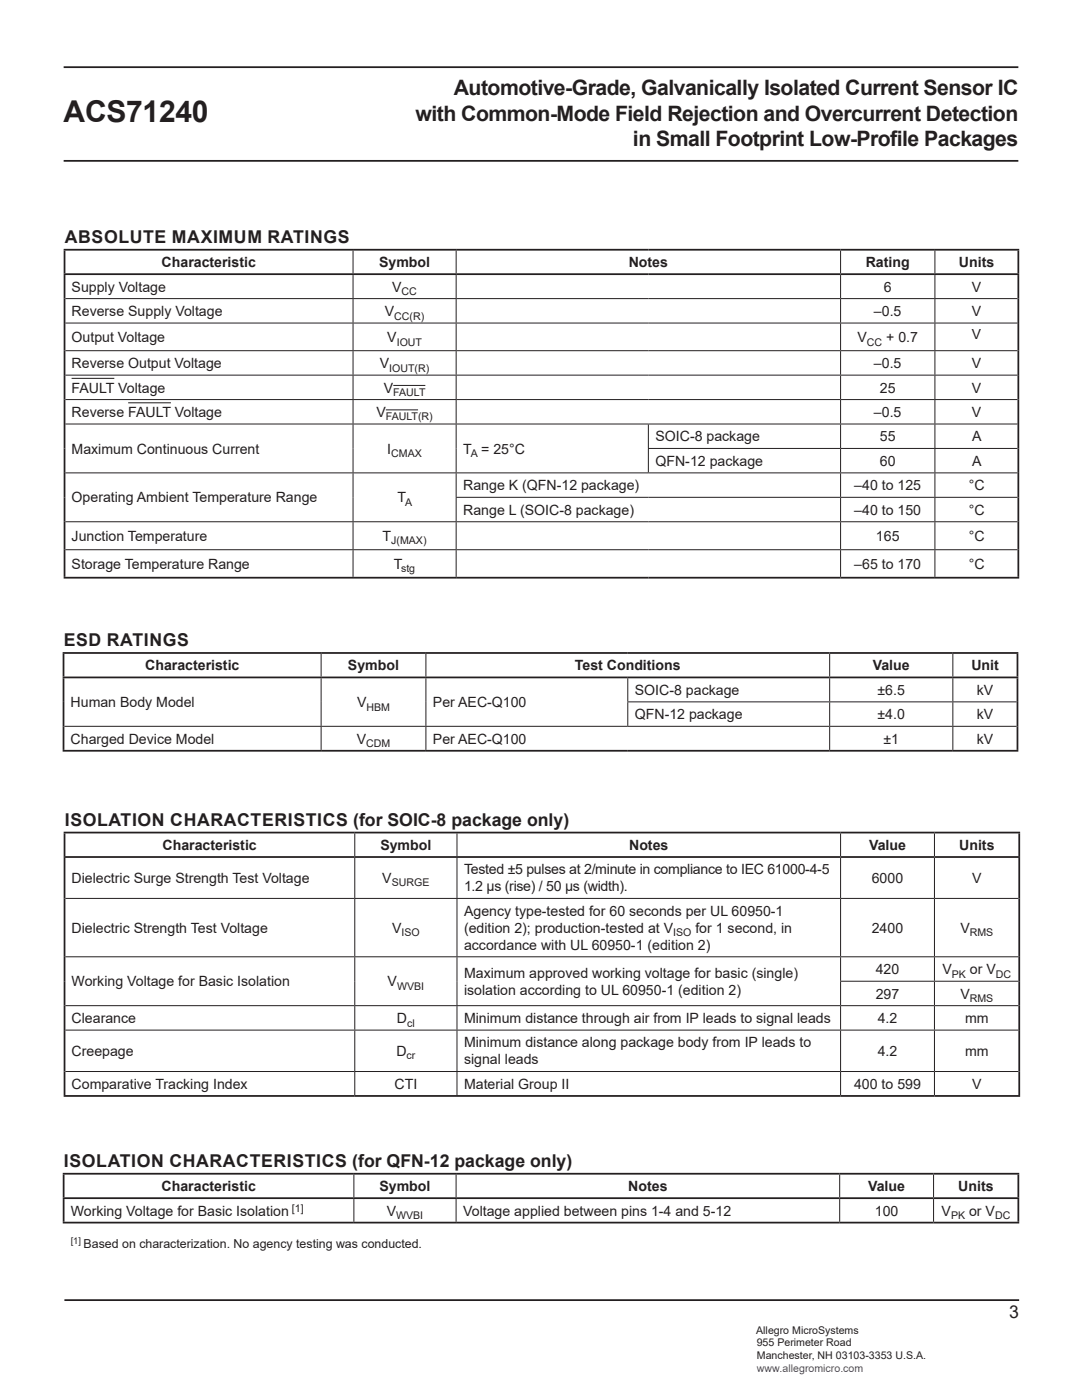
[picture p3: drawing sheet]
<svg xmlns="http://www.w3.org/2000/svg" width="216mm" height="279mm" viewBox="0 0 216 279" stroke-linecap="round" stroke-linejoin="round" font-family="sans-serif">
<defs><g id="words">
<text font-size="6" fill="#231f20" x="12.7" y="24.4">ACS71240</text>
<g font-size="4.2" fill="#231f20">
<text x="90.6" y="19">Automotive-Grade, Galvanically Isolated Current Sensor IC</text>
<text x="82.9" y="24.1">with Common-Mode Field Rejection and Overcurrent Detection</text>
<text x="126.3" y="29.1">in Small Footprint Low-Profile Packages</text>
</g>
<g font-size="3.5" fill="#231f20">
<text x="12.9" y="48.4">ABSOLUTE MAXIMUM RATINGS</text>
<text x="12.7" y="128.9">ESD RATINGS</text>
<text x="12.9" y="164.7">ISOLATION CHARACTERISTICS (for SOIC-8 package only)</text>
<text x="12.8" y="232.8">ISOLATION CHARACTERISTICS (for QFN-12 package only)</text>
<text x="201.4" y="263.1">3</text>
</g>
<g font-size="2.8" fill="#231f20">
<text x="32.2" y="53.3">Characteristic</text>
<text x="75.6" y="53.3">Symbol</text>
<text x="125.5" y="53.3">Notes</text>
<text x="172.8" y="53.3">Rating</text>
<text x="191.3" y="53.3">Units</text>
<text x="14.3" y="58.2">Supply Voltage</text>
<text x="78.3" y="58.2">V</text>
<text x="176.4" y="58.2">6</text>
<text x="193.9" y="58.2">V</text>
<text x="14.3" y="63.1">Reverse Supply Voltage</text>
<text x="76.8" y="63.1">V</text>
<text x="174.4" y="63.1">–0.5</text>
<text x="193.9" y="63.1">V</text>
<text x="14.3" y="68.3">Output Voltage</text>
<text x="77.3" y="68.3">V</text>
<text x="171.1" y="68.3">V</text>
<text x="176.8" y="68.3">+ 0.7</text>
<text x="193.9" y="67.7">V</text>
<text x="14.3" y="73.5">Reverse Output Voltage</text>
<text x="75.8" y="73.5">V</text>
<text x="174.4" y="73.5">–0.5</text>
<text x="193.9" y="73.5">V</text>
<text x="14.3" y="78.3">FAULT Voltage</text>
<text x="14.3" y="83.2">Reverse FAULT Voltage</text>
<text x="75.1" y="83.2">V</text>
<text x="76.6" y="78.3">V</text>
<text x="174.4" y="83.2">–0.5</text>
<text x="175.6" y="78.3">25</text>
<text x="193.9" y="78.3">V</text>
<text x="193.9" y="83.2">V</text>
<text x="130.8" y="88.1">SOIC-8 package</text>
<text x="175.6" y="88.1">55</text>
<text x="194" y="88.1">A</text>
<text x="14.3" y="90.5">Maximum Continuous Current</text>
<text x="77.3" y="90.5">I</text>
<text x="92.4" y="90.5">T = 25°C</text>
<text x="130.8" y="93">QFN-12 package</text>
<text x="175.6" y="93">60</text>
<text x="194" y="93">A</text>
<text x="14.3" y="100.3">Operating Ambient Temperature Range</text>
<text x="79.3" y="100.3">T</text>
<text x="92.4" y="97.8">Range K (QFN-12 package)</text>
<text x="170.5" y="97.8">–40 to 125</text>
<text x="193.3" y="97.8">°C</text>
<text x="14.3" y="107.9">Junction Temperature</text>
<text x="76.3" y="107.9">T</text>
<text x="92.4" y="102.7">Range L (SOIC-8 package)</text>
<text x="170.5" y="102.7">–40 to 150</text>
<text x="174.8" y="107.9">165</text>
<text x="193.3" y="102.7">°C</text>
<text x="193.3" y="107.9">°C</text>
<text x="14.3" y="113.5">Storage Temperature Range</text>
<text x="78.6" y="113.5">T</text>
<text x="170.5" y="113.5">–65 to 170</text>
<text x="193.3" y="113.5">°C</text>
<text x="29" y="133.8">Characteristic</text>
<text x="69.4" y="133.8">Symbol</text>
<text x="114.7" y="133.8">Test Conditions</text>
<text x="174.2" y="133.8">Value</text>
<text x="193.8" y="133.8">Unit</text>
<text x="14.1" y="141.1">Human Body Model</text>
<text x="71.2" y="141.1">V</text>
<text x="86.4" y="141.1">Per AEC-Q100</text>
<text x="126.7" y="138.7">SOIC-8 package</text>
<text x="126.7" y="143.5">QFN-12 package</text>
<text x="175.1" y="138.7">±6.5</text>
<text x="175.1" y="143.5">±4.0</text>
<text x="194.9" y="138.7">kV</text>
<text x="194.9" y="143.5">kV</text>
<text x="14.1" y="148.4">Charged Device Model</text>
<text x="71.2" y="148.4">V</text>
<text x="86.4" y="148.4">Per AEC-Q100</text>
<text x="176.3" y="148.4">±1</text>
<text x="194.9" y="148.4">kV</text>
<text x="32.4" y="169.6">Characteristic</text>
<text x="75.9" y="169.6">Symbol</text>
<text x="125.5" y="169.6">Notes</text>
<text x="173.4" y="169.6">Value</text>
<text x="191.4" y="169.6">Units</text>
<text x="14.3" y="176.2">Dielectric Surge Strength Test Voltage</text>
<text x="76.3" y="176.2">V</text>
<text x="92.6" y="174.5">Tested ±5 pulses at 2/minute in compliance to IEC 61000-4-5</text>
<text x="92.6" y="177.9">1.2 µs (rise) / 50 µs (width).</text>
<text x="174" y="176.2">6000</text>
<text x="194" y="176.2">V</text>
<text x="92.6" y="182.8">Agency type-tested for 60 seconds per UL 60950-1</text>
<text x="14.3" y="186.2">Dielectric Strength Test Voltage</text>
<text x="78.2" y="186.2">V</text>
<text x="92.6" y="186.2">(edition 2); production-tested at V</text>
<text x="92.6" y="189.5">accordance with UL 60950-1 (edition 2)</text>
<text x="138.8" y="186.2">for 1 second, in</text>
<text x="174" y="186.2">2400</text>
<text x="191.6" y="186.2">V</text>
<text x="14.3" y="196.9">Working Voltage for Basic Isolation</text>
<text x="77.3" y="196.9">V</text>
<text x="92.6" y="195.2">Maximum approved working voltage for basic (single)</text>
<text x="174.7" y="194.4">420</text>
<text x="188.1" y="194.4">V</text>
<text x="193.5" y="194.4">or V</text>
<text x="92.6" y="198.5">isolation according to UL 60950-1 (edition 2)</text>
<text x="174.7" y="199.3">297</text>
<text x="191.6" y="199.3">V</text>
<text x="14.3" y="204.2">Clearance</text>
<text x="79.2" y="204.2">D</text>
<text x="92.6" y="204.2">Minimum distance through air from IP leads to signal leads</text>
<text x="92.6" y="209">Minimum distance along package body from IP leads to</text>
<text x="175.1" y="204.2">4.2</text>
<text x="192.6" y="204.2">mm</text>
<text x="14.3" y="210.7">Creepage</text>
<text x="79.1" y="210.7">D</text>
<text x="92.6" y="212.4">signal leads</text>
<text x="175.1" y="210.7">4.2</text>
<text x="192.6" y="210.7">mm</text>
<text x="14.3" y="217.3">Comparative Tracking Index</text>
<text x="78.7" y="217.3">CTI</text>
<text x="92.6" y="217.3">Material Group II</text>
<text x="170.4" y="217.3">400 to 599</text>
<text x="194" y="217.3">V</text>
<text x="32.2" y="237.7">Characteristic</text>
<text x="75.7" y="237.7">Symbol</text>
<text x="125.4" y="237.7">Notes</text>
<text x="173.2" y="237.7">Value</text>
<text x="191.2" y="237.7">Units</text>
<text x="14.1" y="242.6">Working Voltage for Basic Isolation</text>
<text x="77.2" y="242.6">V</text>
<text x="92.4" y="242.6">Voltage applied between pins 1-4 and 5-12</text>
<text x="174.6" y="242.6">100</text>
<text x="187.9" y="242.6">V</text>
<text x="193.4" y="242.6">or V</text>
</g>
<text font-size="2.5" fill="#231f20" x="16.7" y="249">Based on characterization. No agency testing was conducted.</text>
<g font-size="2.1" fill="#231f20">
<text x="80.1" y="58.9">CC</text>
<text x="78.7" y="63.8">CC(R)</text>
<text x="79.2" y="69">IOUT</text>
<text x="173" y="69">CC</text>
<text x="77.7" y="74.2">IOUT(R)</text>
<text x="77" y="83.9">FAULT(R)</text>
<text x="78.5" y="79">FAULT</text>
<text x="78.1" y="91.2">CMAX</text>
<text x="93.9" y="91.2">A</text>
<text x="80.8" y="101">A</text>
<text x="78.1" y="108.7">J(MAX)</text>
<text x="80" y="114.2">stg</text>
<text x="73.1" y="141.8">HBM</text>
<text x="73.1" y="149.1">CDM</text>
<text x="78.2" y="176.9">SURGE</text>
<text x="80.1" y="186.9">ISO</text>
<text x="134.3" y="186.9">ISO</text>
<text x="193.5" y="186.9">RMS</text>
<text x="79.2" y="197.6">WVBI</text>
<text x="189.9" y="195.1">PK</text>
<text x="198.7" y="195.1">DC</text>
<text x="193.5" y="200">RMS</text>
<text x="81.2" y="204.9">cl</text>
<text x="81.1" y="211.4">cr</text>
<text x="58.3" y="241.9">[1]</text>
<text x="79" y="243.3">WVBI</text>
<text x="189.8" y="243.3">PK</text>
<text x="198.5" y="243.3">DC</text>
<text x="150.9" y="266.2">Allegro MicroSystems</text>
<text x="151" y="268.7">955 Perimeter Road</text>
<text x="151" y="271.2">Manchester, NH 03103-3353 U.S.A.</text>
</g>
<text font-size="2.1" fill="#00f" x="151" y="273.8">www.allegromicro.com</text>
<text font-size="1.9" fill="#231f20" x="14.1" y="248.4">[1]</text>
</g></defs>
<g fill="none" stroke="#231f20" stroke-width=".35">
<path d="M12.7 13.4h190.5M12.7 32.1h190.5M12.7 49.8h190.7M12.7 54.7h190.7M12.9 50v4.5M12.9 54.9v60.2M203.2 50v4.5M203.2 54.9v60.2M12.7 115.3h190.7M12.5 130.3h190.7M12.5 135.2h190.7M12.7 130.5v4.5"/>
<path d="M12.7 135.4v14.3M203 130.5v4.5M203 135.4v14.3M12.5 149.8h190.7M12.7 166.2h190.9M12.7 171h190.9M12.9 166.3v4.6M12.9 171.2v47.3M203.4 166.3v4.6M203.4 171.2v47.3M12.7 218.7h190.9M12.5 234.2h190.9"/>
<path d="M12.5 239.1h190.9M12.7 234.4v4.5M12.7 239.3v4.5M203.2 234.4v4.5M203.2 239.3v4.5M12.5 244h190.9M12.9 259.5h190.5"/>
</g>
<g fill="none" stroke="#231f20" stroke-width=".2">
<path d="M13.1 59.6h189.9M70.4 50v4.5M70.4 54.9v4.6M70.4 59.7v4.7M91 50v4.5M91 54.9v4.6M91 59.7v4.7M167.7 50v4.5M167.7 54.9v4.6M167.7 59.7v4.7M186.6 50v4.5M186.6 54.9v4.6"/>
<path d="M186.6 59.7v4.7M13.1 64.5h189.9M13.1 70h189.9M13.1 74.9h189.9M13.1 79.7h189.9M70.4 64.6v5.3M70.4 70.1v4.7M70.4 75v4.7M70.4 79.8v4.7M78.5 76.9h6.4M91 64.6v5.3M91 70.1v4.7"/>
<path d="M91 75v4.7M91 79.8v4.7M167.7 64.6v5.3M167.7 70.1v4.7M167.7 75v4.7M167.7 79.8v4.7M186.6 64.6v5.3M186.6 70.1v4.7M186.6 75v4.7M186.6 79.8v4.7M13.1 84.6h189.9M13.1 94.4h189.9"/>
<path d="M70.4 84.7v9.6M70.4 94.5v9.5M77 81.8h6.4M90.9 99.3h112.1M91 84.7v9.6M91 94.5v4.7M91 99.3v4.7M129.3 89.5h73.7M129.4 84.7v4.7M129.4 89.6v4.7M167.7 84.7v4.7M167.7 89.6v4.7"/>
<path d="M167.7 94.5v4.7M167.7 99.3v4.7M186.6 84.7v4.7M186.6 89.6v4.7M186.6 94.5v4.7M186.6 99.3v4.7M13.1 104.1h189.9M13.1 109.7h189.9M70.4 104.2v5.4M70.4 109.8v5.3M91 104.2v5.4M91 109.8v5.3"/>
<path d="M167.7 104.2v5.4M167.7 109.8v5.3M186.6 104.2v5.4M186.6 109.8v5.3M64.1 130.5v4.5M64.1 135.4v9.5M85 130.5v4.5M85 135.4v9.5M125.3 135.4v4.6M165.6 130.5v4.5M165.6 135.4v4.6M190.1 130.5v4.5"/>
<path d="M190.1 135.4v4.6M12.9 145h189.9M64.1 145v4.7M85 145v4.7M125.2 140.1h77.6M125.3 140.2v4.7M165.6 140.2v4.7M165.6 145v4.7M190.1 140.2v4.7M190.1 145v4.7M13.1 179.3h190.1M70.8 166.3v4.6"/>
<path d="M70.8 171.2v8M70.8 179.4v11.5M91.2 166.3v4.6M91.2 171.2v8M91.2 179.4v11.5M167.7 166.3v4.6M167.7 171.2v8M167.7 179.4v11.5M186.5 166.3v4.6M186.5 171.2v8M186.5 179.4v11.5M13.1 190.9h190.1"/>
<path d="M70.8 191v9.6M91.2 191v9.6M167.6 195.8h35.6M167.7 191v4.7M167.7 195.9v4.7M186.5 191v4.7M186.5 195.9v4.7M13.1 200.7h190.1M13.1 205.6h190.1M13.1 213.8h190.1M70.8 200.8v4.7M70.8 205.7v8.1"/>
<path d="M70.8 213.9v4.6M91.2 200.8v4.7M91.2 205.7v8.1M91.2 213.9v4.6M167.7 200.8v4.7M167.7 205.7v8.1M167.7 213.9v4.6M186.5 200.8v4.7M186.5 205.7v8.1M186.5 213.9v4.6M70.6 234.4v4.5M70.6 239.3v4.5"/>
<path d="M91 234.4v4.5M91 239.3v4.5M167.5 234.4v4.5M167.5 239.3v4.5M186.3 234.4v4.5M186.3 239.3v4.5"/>
</g>
<path d="M14.3 75.5h8.5M25.6 80.4h8.5" fill="none" stroke="#231f20" stroke-width=".21"/>
<use href="#words"/>
</svg>
